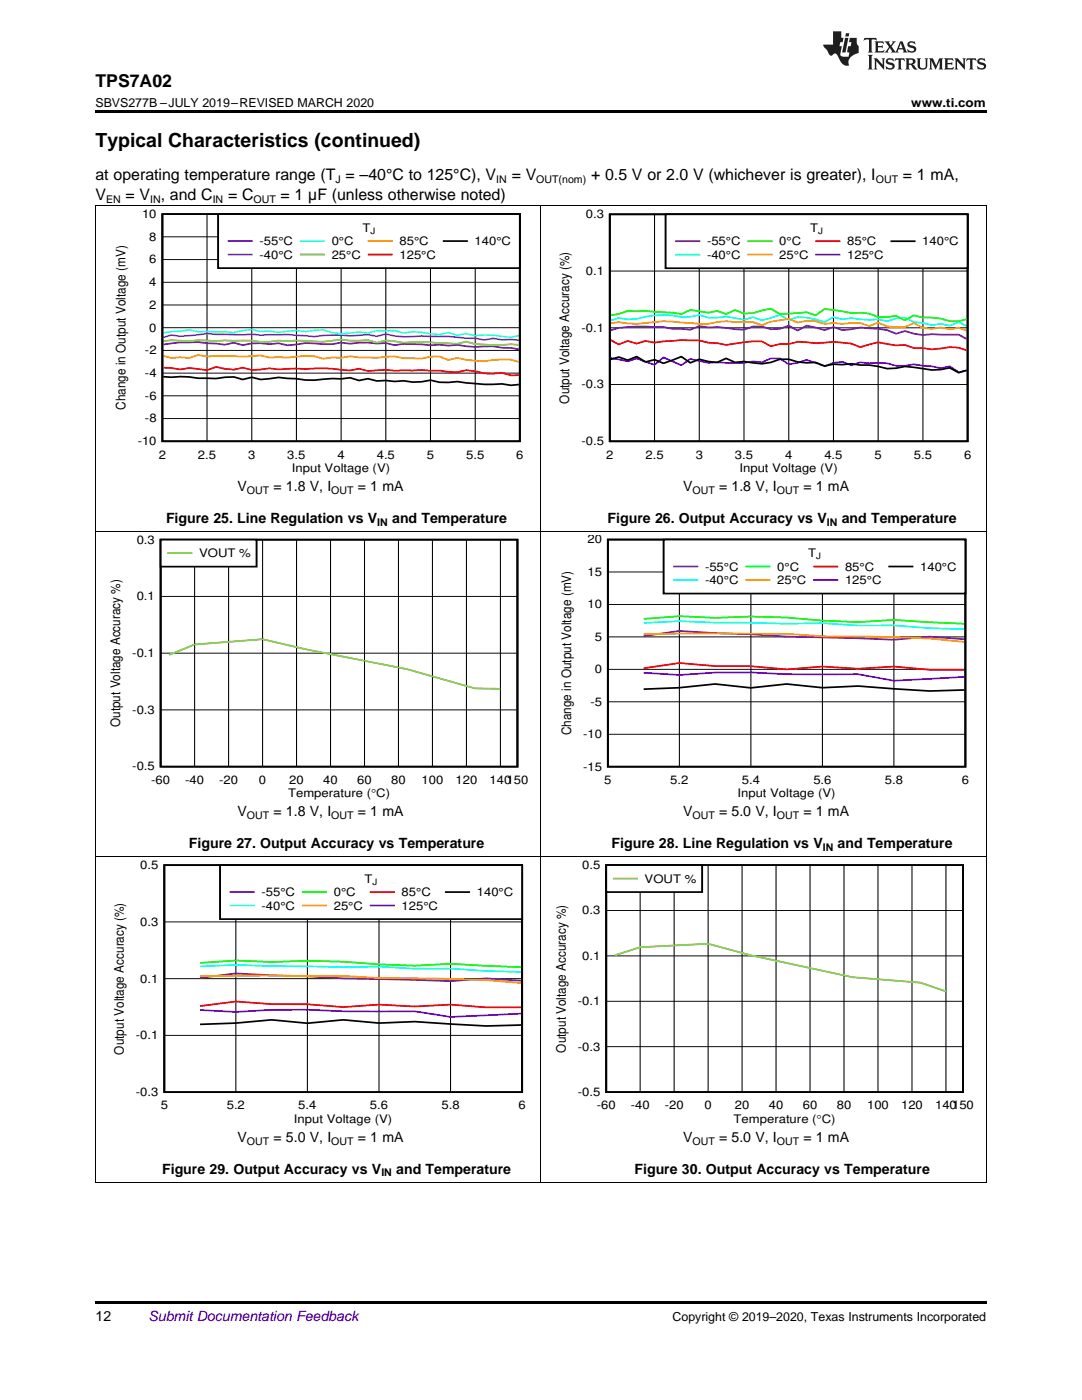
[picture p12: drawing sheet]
<svg xmlns="http://www.w3.org/2000/svg" width="216mm" height="279mm" viewBox="0 0 216 279" stroke-linecap="round" stroke-linejoin="round" font-family="sans-serif">
<defs><g id="words">
<text font-size="3.9" x="19" y="29.3">Typical Characteristics (continued)</text>
<text font-size="3.5" x="19" y="17.3">TPS7A02</text>
<g font-size="3.2">
<text x="19" y="36">at operating temperature range (T = –40°C to 125°C), V</text>
<text x="102.1" y="36">= V</text>
<text x="117.9" y="36">+ 0.5 V or 2.0 V (whichever is greater), I</text>
<text x="180.2" y="36">= 1 mA,</text>
<text x="19" y="39.9">V</text>
<text x="25" y="39.9">= V , and C</text>
<text x="45.5" y="39.9">= C</text>
<text x="56" y="39.9">= 1 µF (unless otherwise noted)</text>
</g>
<g font-size="2.8">
<text x="47.4" y="98">V</text>
<text x="54.6" y="98">= 1.8 V, I</text>
<text x="71.4" y="98">= 1 mA</text>
<text x="136.3" y="98">V</text>
<text x="143.5" y="98">= 1.8 V, I</text>
<text x="160.3" y="98">= 1 mA</text>
<text x="33.1" y="104.3">Figure 25. Line Regulation vs V</text>
<text x="78.2" y="104.3">and Temperature</text>
<text x="121.2" y="104.3">Figure 26. Output Accuracy vs V</text>
<text x="168" y="104.3">and Temperature</text>
<text x="47.4" y="162.9">V</text>
<text x="54.6" y="162.9">= 1.8 V, I</text>
<text x="71.4" y="162.9">= 1 mA</text>
<text x="136.3" y="162.9">V</text>
<text x="143.5" y="162.9">= 5.0 V, I</text>
<text x="160.3" y="162.9">= 1 mA</text>
<text x="37.7" y="169.3">Figure 27. Output Accuracy vs Temperature</text>
<text x="122" y="169.3">Figure 28. Line Regulation vs V</text>
<text x="167.1" y="169.3">and Temperature</text>
<text x="47.4" y="227.9">V</text>
<text x="54.6" y="227.9">= 5.0 V, I</text>
<text x="71.4" y="227.9">= 1 mA</text>
<text x="136.3" y="227.9">V</text>
<text x="143.5" y="227.9">= 5.0 V, I</text>
<text x="160.3" y="227.9">= 1 mA</text>
<text x="32.3" y="234.2">Figure 29. Output Accuracy vs V</text>
<text x="79.1" y="234.2">and Temperature</text>
<text x="126.6" y="234.2">Figure 30. Output Accuracy vs Temperature</text>
<text x="19" y="263.6">12</text>
</g>
<text font-size="2.8" fill="#0000c8" x="29.6" y="263.6">Submit Documentation Feedback</text>
<g font-size="2.6">
<text x="25" y="81.8" transform="rotate(-90 25 81.8)">Change in Output Voltage (mV)</text>
<text x="113.6" y="80.6" transform="rotate(-90 113.6 80.6)">Output Voltage Accuracy (%)</text>
<text x="24" y="145.1" transform="rotate(-90 24 145.1)">Output Voltage Accuracy %)</text>
<text x="113.9" y="146.7" transform="rotate(-90 113.9 146.7)">Change in Output Voltage (mV)</text>
<text x="24.7" y="210.5" transform="rotate(-90 24.7 210.5)">Output Voltage Accuracy (%)</text>
<text x="112.9" y="210.1" transform="rotate(-90 112.9 210.1)">Output Voltage Accuracy %)</text>
</g>
<g font-size="2.5">
<text x="19" y="21.4">SBVS277B –JULY 2019–REVISED MARCH 2020</text>
<text x="181.8" y="21.4">www.ti.com</text>
<text x="134.2" y="263.6">Copyright © 2019–2020, Texas Instruments Incorporated</text>
</g>
<g font-size="2.3">
<text x="28.3" y="43.5">10</text>
<text x="72.3" y="46.3">T</text>
<text x="116.9" y="43.5">0.3</text>
<text x="161.6" y="46.3">T</text>
<text x="29.8" y="52.6">6</text>
<text x="29.8" y="48">8</text>
<text x="51.8" y="48.9">-55°C</text>
<text x="51.8" y="51.6">-40°C</text>
<text x="66.2" y="48.9">0°C</text>
<text x="66.2" y="51.6">25°C</text>
<text x="79.7" y="48.9">85°C</text>
<text x="79.7" y="51.6">125°C</text>
<text x="94.7" y="48.9">140°C</text>
<text x="141.1" y="49">-55°C</text>
<text x="141.1" y="51.7">-40°C</text>
<text x="155.5" y="49">0°C</text>
<text x="155.5" y="51.7">25°C</text>
<text x="169" y="49">85°C</text>
<text x="169" y="51.7">125°C</text>
<text x="184" y="49">140°C</text>
<text x="29.8" y="57.1">4</text>
<text x="116.9" y="54.9">0.1</text>
<text x="29.8" y="61.6">2</text>
<text x="28.9" y="70.7">-2</text>
<text x="29.8" y="66.2">0</text>
<text x="116" y="66.2">-0.1</text>
<text x="28.9" y="75.2">-4</text>
<text x="116" y="77.5">-0.3</text>
<text x="28.9" y="79.8">-6</text>
<text x="27.5" y="88.8">-10</text>
<text x="28.9" y="84.3">-8</text>
<text x="116" y="88.8">-0.5</text>
<text x="31.7" y="91.5">2</text>
<text x="39.5" y="91.5">2.5</text>
<text x="49.5" y="91.5">3</text>
<text x="57.3" y="91.5">3.5</text>
<text x="58.3" y="94.2">Input Voltage (V)</text>
<text x="67.4" y="91.5">4</text>
<text x="75.2" y="91.5">4.5</text>
<text x="85.2" y="91.5">5</text>
<text x="93" y="91.5">5.5</text>
<text x="103" y="91.5">6</text>
<text x="121" y="91.5">2</text>
<text x="128.8" y="91.5">2.5</text>
<text x="138.8" y="91.5">3</text>
<text x="146.6" y="91.5">3.5</text>
<text x="147.6" y="94.2">Input Voltage (V)</text>
<text x="156.7" y="91.5">4</text>
<text x="164.5" y="91.5">4.5</text>
<text x="174.5" y="91.5">5</text>
<text x="182.3" y="91.5">5.5</text>
<text x="192.4" y="91.5">6</text>
<text x="27.3" y="108.5">0.3</text>
<text x="39.7" y="111.2">VOUT %</text>
<text x="117.2" y="108.5">20</text>
<text x="140.7" y="113.9">-55°C</text>
<text x="155.1" y="113.9">0°C</text>
<text x="161.2" y="111.2">T</text>
<text x="168.6" y="113.9">85°C</text>
<text x="183.6" y="113.9">140°C</text>
<text x="27.3" y="119.8">0.1</text>
<text x="117.2" y="114.9">15</text>
<text x="140.7" y="116.6">-40°C</text>
<text x="155.1" y="116.6">25°C</text>
<text x="168.6" y="116.6">125°C</text>
<text x="117.2" y="121.4">10</text>
<text x="26.4" y="131.1">-0.1</text>
<text x="118.7" y="127.9">5</text>
<text x="118.7" y="134.4">0</text>
<text x="26.4" y="142.4">-0.3</text>
<text x="117.8" y="140.8">-5</text>
<text x="116.4" y="147.3">-10</text>
<text x="26.4" y="153.8">-0.5</text>
<text x="116.4" y="153.8">-15</text>
<text x="30.2" y="156.5">-60</text>
<text x="37" y="156.5">-40</text>
<text x="43.7" y="156.5">-20</text>
<text x="51.7" y="156.5">0</text>
<text x="57.5" y="159.1">Temperature (qC)</text>
<text x="57.7" y="156.5">20</text>
<text x="64.5" y="156.5">40</text>
<text x="71.3" y="156.5">60</text>
<text x="78.1" y="156.5">80</text>
<text x="84.1" y="156.5">100</text>
<text x="90.9" y="156.5">120</text>
<text x="97.7" y="156.5">140150</text>
<text x="120.6" y="156.5">5</text>
<text x="133.8" y="156.5">5.2</text>
<text x="147.2" y="159.1">Input Voltage (V)</text>
<text x="148" y="156.5">5.4</text>
<text x="162.3" y="156.5">5.6</text>
<text x="176.6" y="156.5">5.8</text>
<text x="191.9" y="156.5">6</text>
<text x="28" y="173.4">0.5</text>
<text x="116.2" y="173.4">0.5</text>
<text x="52.2" y="178.9">-55°C</text>
<text x="66.6" y="178.9">0°C</text>
<text x="72.7" y="176.2">T</text>
<text x="80.1" y="178.9">85°C</text>
<text x="95.1" y="178.9">140°C</text>
<text x="128.6" y="176.2">VOUT %</text>
<text x="28" y="184.8">0.3</text>
<text x="52.2" y="181.5">-40°C</text>
<text x="66.6" y="181.5">25°C</text>
<text x="80.1" y="181.5">125°C</text>
<text x="116.2" y="182.5">0.3</text>
<text x="116.2" y="191.5">0.1</text>
<text x="28" y="196.1">0.1</text>
<text x="115.3" y="200.6">-0.1</text>
<text x="27.1" y="207.4">-0.1</text>
<text x="115.3" y="209.7">-0.3</text>
<text x="27.1" y="218.7">-0.3</text>
<text x="32.1" y="221.4">5</text>
<text x="45.2" y="221.4">5.2</text>
<text x="59.5" y="221.4">5.4</text>
<text x="73.8" y="221.4">5.6</text>
<text x="88.1" y="221.4">5.8</text>
<text x="103.5" y="221.4">6</text>
<text x="115.3" y="218.7">-0.5</text>
<text x="119.1" y="221.4">-60</text>
<text x="125.9" y="221.4">-40</text>
<text x="132.6" y="221.4">-20</text>
<text x="140.6" y="221.4">0</text>
<text x="146.6" y="221.4">20</text>
<text x="153.4" y="221.4">40</text>
<text x="160.2" y="221.4">60</text>
<text x="167" y="221.4">80</text>
<text x="173" y="221.4">100</text>
<text x="179.8" y="221.4">120</text>
<text x="186.6" y="221.4">140150</text>
<text x="58.7" y="224.1">Input Voltage (V)</text>
<text x="146.4" y="224.1">Temperature (qC)</text>
</g>
<g font-size="2.1">
<text x="21.2" y="40.5">EN</text>
<text x="30" y="40.5">IN</text>
<text x="42.4" y="40.5">IN</text>
<text x="50.6" y="40.5">OUT</text>
<text x="67" y="36.6">J</text>
<text x="99" y="36.6">IN</text>
<text x="107" y="36.6">OUT(nom)</text>
<text x="174.8" y="36.6">OUT</text>
<text x="49.3" y="98.5">OUT</text>
<text x="66.1" y="98.5">OUT</text>
<text x="138.2" y="98.5">OUT</text>
<text x="155" y="98.5">OUT</text>
<text x="75.3" y="104.9">IN</text>
<text x="165" y="104.9">IN</text>
<text x="49.3" y="163.5">OUT</text>
<text x="66.1" y="163.5">OUT</text>
<text x="138.2" y="163.5">OUT</text>
<text x="155" y="163.5">OUT</text>
<text x="164.2" y="169.8">IN</text>
<text x="49.3" y="228.4">OUT</text>
<text x="66.1" y="228.4">OUT</text>
<text x="138.2" y="228.4">OUT</text>
<text x="155" y="228.4">OUT</text>
<text x="76.1" y="234.8">IN</text>
</g>
<g font-size="1.8">
<text x="73.9" y="46.7">J</text>
<text x="163.2" y="46.7">J</text>
<text x="162.8" y="111.6">J</text>
<text x="74.3" y="176.6">J</text>
</g>
</g></defs>
<path d="M19 235.9l.2 .1zM196.7 235.9l.1 .1zM19 259.7h177.8v.5h-177.8z" fill="#000"/>
<path d="M19.1 171v65M47.1 172.7v45.3M61.3 172.7v45.3M75.6 172.7v45.3M89.9 172.7v45.3M107.9 171v65M196.8 171v65M32.8 195.3h71.4M32.8 184h71.4M32.8 206.6h71.4M19 235.9h177.8" fill="none" stroke="#000" stroke-width=".2"/>
<path d="M32.8 172.7h71.4v45.3h-71.4zM39.9 204.4l7.2-.2 7.1-.7 7.1 .7 7.2-.7 7.1 .7 7.2-.3 14.2 .9 7-.2" fill="none" stroke="#000" stroke-width=".36"/>
<path d="M39.9 195.2l7.2-.9 21.4 1 21.4 .5 7.1-.5 7 .4" fill="none" stroke="#800080" stroke-width=".36"/>
<path d="M39.9 192.9l7.2-.3 7.1 .2 14.3 .2 7.1-.1 7.2 .4h7.1l7.1 .5 7 .2" fill="none" stroke="#0ff" stroke-width=".36"/>
<path d="M39.9 192.2l7.2-.5 7.1 .3 7.1-.2 7.2 .1 7.1 .6 7.2 .2 7.1-.4 14.1 .7" fill="none" stroke="#0f0" stroke-width=".36"/>
<path d="M39.9 194.8h28.6l7.1 .4a293 293 0 0 1 28.4 1" fill="none" stroke="#f90" stroke-width=".36"/>
<path d="M39.9 200.8l7.2-.9 7.1 .5h7.1l7.2 .6 7.1-.5 7.2 .4 7.1-.4 7.1 .6h7" fill="none" stroke="#f00" stroke-width=".36"/>
<path d="M39.9 201.6l7.2 .4 7.1-.5h7.1l7.2 .3h14.3l7.1 1.2 14.1-.7" fill="none" stroke="#50f" stroke-width=".36"/>
<path d="M43.9 172.7h60.3v10.7h-60.3z" fill-rule="evenodd" fill="#fff"/>
<path d="M43.9 172.7h60.3v10.7h-60.3zM89 178h4.6M121 172.6h71.1v45.3h-71.1z" fill="none" stroke="#000" stroke-width=".36"/>
<path d="M46 178h4.6" fill="none" stroke="#800080" stroke-width=".36"/>
<path d="M46 180.7h4.6" fill="none" stroke="#0ff" stroke-width=".36"/>
<path d="M60.4 178h4.7" fill="none" stroke="#0f0" stroke-width=".36"/>
<path d="M60.4 180.7h4.7" fill="none" stroke="#f90" stroke-width=".36"/>
<path d="M74 178h4.6" fill="none" stroke="#f00" stroke-width=".36"/>
<path d="M74 180.7h4.6" fill="none" stroke="#50f" stroke-width=".36"/>
<g fill="none" stroke="#000" stroke-width=".2">
<path d="M127.7 172.6v45.4M134.5 172.6v45.4M141.3 172.6v45.4M148.1 172.6v45.4M154.9 172.6v45.4M161.6 172.6v45.4M168.4 172.6v45.4M175.2 172.6v45.4M182 172.6v45.4M188.8 172.6v45.4M121 199.8h71.2M121 190.8h71.2"/>
<path d="M121 181.7h71.2M121 208.9h71.2"/>
</g>
<path d="M122.6 190.7l5.1-1.7 13.6-.6 8.5 2.2 20.3 4.4 13.6 1.1 5.1 1.8" fill="none" stroke="#9c0" stroke-width=".36"/>
<path d="M121 172.6h19.1v5.4h-19.1z" fill-rule="evenodd" fill="#fff"/>
<path d="M32.1 107.7h71.1v45.3h-71.1zM121 172.6h19.1v5.4h-19.1z" fill="none" stroke="#000" stroke-width=".36"/>
<path d="M33.7 130.7l5.1-2.1 13.6-1 8.5 1.9 20.3 4 13.6 3.9 5.1 .1M122.5 175.3h4.6" fill="none" stroke="#9c0" stroke-width=".36"/>
<g fill="none" stroke="#000" stroke-width=".2">
<path d="M19.1 106v65M32.1 119h71.2M38.8 107.7v45.3M45.6 107.7v45.3M52.4 107.7v45.3M59.2 107.7v45.3M66 107.7v45.3M72.7 107.7v45.3M79.5 107.7v45.3M86.3 107.7v45.3M93.1 107.7v45.3M99.9 107.7v45.3"/>
<path d="M107.9 106v65M196.8 106v65M32.1 130.4h71.2M32.1 141.7h71.2M19 171h177.8"/>
</g>
<path d="M32.1 107.7h19.1v5.4h-19.1z" fill-rule="evenodd" fill="#fff"/>
<path d="M32.1 107.7h19.1v5.4h-19.1zM121.3 107.7h71.3v45.3h-71.3zM128.4 137.5l7.2-.3 7.1-.7 7.1 .8 7.2-.8 7.1 .7 7.1-.3 14.3 1 6.9-.2" fill="none" stroke="#000" stroke-width=".36"/>
<path d="M33.6 110.4h4.6" fill="none" stroke="#9c0" stroke-width=".36"/>
<path d="M121.3 114.2h71.3M135.6 107.7v45.3M149.8 107.7v45.3M164.1 107.7v45.3M178.4 107.7v45.3M121.3 133.6h71.3M121.3 127.1h71.3M121.3 120.6h71.3M121.3 146.5h71.3M121.3 140.1h71.3" fill="none" stroke="#000" stroke-width=".2"/>
<path d="M128.4 126.9l7.2-1 21.4 1.1 21.4 .7 7.1-.7 6.9 .6" fill="none" stroke="#800080" stroke-width=".36"/>
<path d="M128.4 124.3l7.2-.3 7.1 .3 14.3 .2 7.1-.1 7.1 .4h7.2l7.1 .6 6.9 .2" fill="none" stroke="#0ff" stroke-width=".36"/>
<path d="M128.4 123.5l7.2-.5 7.1 .3 7.1-.3 7.2 .2 7.1 .7 7.1 .3 7.2-.5 14 .8" fill="none" stroke="#0f0" stroke-width=".36"/>
<path d="M128.4 126.6l14.3-.2 14.3 .1 7.1 .5 14.3 .2 7.1 .2 6.9 .7" fill="none" stroke="#f90" stroke-width=".36"/>
<path d="M128.4 133.4l7.2-1.1 7.1 .6 7.1 .1 7.2 .6 7.1-.6 7.1 .5 7.2-.5 7.1 .7h6.9" fill="none" stroke="#f00" stroke-width=".36"/>
<path d="M128.4 134.3l7.2 .4 7.1-.5h7.1l7.2 .4h14.2l7.2 1.2 14-.7" fill="none" stroke="#50f" stroke-width=".36"/>
<path d="M132.4 107.7h60.2v10.8h-60.2z" fill-rule="evenodd" fill="#fff"/>
<path d="M32.4 42.7h71.3v45.4h-71.3zM32.6 75.2l1.6 .1 1.8-.1 3.5 .3h3.6l3.6-.3 1.7 .5 1.8-.4 1.8 .4 3.6-.4 5.3 .5 1.8 .1 3.6-.4 1.8 .1 1.8-.2 1.7 .5 1.8-.3 1.8 .4 1.8-.1 1.8 .2 1.7-.1 1.8 .3 1.8-.1 1.8-.3 1.8 .4 3.5-.1 1.8 .2a32.9 32.9 0 0 0 7.2 .2l1.8 .3 1.5-.2M132.4 107.7h60.2v10.8h-60.2zM177.4 113.1h4.7" fill="none" stroke="#000" stroke-width=".36"/>
<path d="M32.6 68.8a42.1 42.1 0 0 1 12.3 0l1.8-.4 1.7 .5 1.8-.4h1.8l1.8 .2 1.8-.2 1.8 .4 3.5-.4 5.4 .2 1.8-.3 1.8 .2 3.5-.2 1.8 .2 1.8-.1 1.8 .4 1.7-.3 5.4 .3 1.8-.1 1.8 .2 1.7-.2a23.2 23.2 0 0 0 7.2 .3l5.1 .6M134.5 113.1h4.6" fill="none" stroke="#800080" stroke-width=".36"/>
<path d="M134.5 115.7h4.6" fill="none" stroke="#0ff" stroke-width=".36"/>
<path d="M148.9 113.1h4.7" fill="none" stroke="#0f0" stroke-width=".36"/>
<path d="M32.6 71l1.6 .5 1.8-.2 1.8 .2 1.7-.7 1.8 .3 3.6-.1a32.4 32.4 0 0 0 7.1-.1l1.8 .5h3.6l3.5-.4 1.8 .1 1.8 .5 1.8-.2h1.8l1.8-.3a39.4 39.4 0 0 0 8.9 0l1.7 .4 3.6 .1 1.8-.4 1.8-.1 1.8 .7 1.7-.4 1.8 .4 3.6 .3 1.8-.3h3.6l1.5 .4M148.9 115.7h4.7" fill="none" stroke="#f90" stroke-width=".36"/>
<path d="M32.6 73.4h1.6l1.8 .3 1.8-.3 3.5 .5 1.8-.7 1.8 .4 1.8 .2 1.7-.4 1.8 .4 3.6-.3 1.8 .2 3.6-.2 1.7 .1a36.1 36.1 0 0 1 9 .4l1.7-.4 1.8 .4 3.6-.2 1.8 .2 5.3-.2 3.6 .2 3.5 .3 1.8-.4 1.8 .2 1.8 .4 1.8 .1 1.8-.2 1.8 .5h1.5M162.5 113.1h4.6" fill="none" stroke="#f00" stroke-width=".36"/>
<path d="M162.5 115.7h4.6" fill="none" stroke="#50f" stroke-width=".36"/>
<g fill="none" stroke="#000" stroke-width=".2">
<path d="M19.1 41.1v65M32.4 56.3h71.3M32.4 51.8h71.3M32.4 47.3h71.3M41.3 42.7v45.4M50.2 42.7v45.4M59.2 42.7v45.4M68.1 42.7v45.4M77 42.7v45.4M85.9 42.7v45.4M94.8 42.7v45.4M107.9 41.1v65"/>
<path d="M196.8 41.1v65M32.4 79h71.3M32.4 74.5h71.3M32.4 69.9h71.3M32.4 65.4h71.3M32.4 60.9h71.3M32.4 83.5h71.3M19 106h177.8"/>
</g>
<path d="M32.6 67.3l1.6-.4 1.8 .2 5.3-.5 7.1 .2 1.8-.1 1.8 .2 5.4-.1 5.3 .4a25.4 25.4 0 0 1 7.2-.1l3.5-.3 1.8 .3 1.8-.4a18 18 0 0 0 7.1 .4h1.8a36.1 36.1 0 0 1 7.1 .4h1.8l1.8 .4 1.8-.4 1.8 .3h1.8l1.5 .1" fill="none" stroke="#36f" stroke-width=".36"/>
<path d="M32.6 66.4l5.2-.6 1.7 .4h5.4l1.8 .2 3.5-.6 1.8 .4 1.8-.1 1.8 .2 3.6-.3 1.7 .2 3.6-.4 1.8 .6 1.8 .2 3.5-.3 1.8 .2 1.8-.5h3.6l1.7 .5 1.8-.3 5.4 .6 1.8-.4 1.7 .5 1.8-.3 1.8 .4 3.6-.1 3.6 .4 1.5-.3" fill="none" stroke="#3cc" stroke-width=".36"/>
<path d="M32.6 68.1l1.6-.2 3.6 .2 1.7-.2 3.6 .2 1.8-.2 5.3 .1 1.8 .2h1.8l1.8-.2 1.8 .1 1.8-.1a36.8 36.8 0 0 0 8.9-.2l1.8 .2 3.5-.1 1.8 .5 1.8-.5 3.5 .5 3.6-.1 7.1 .3 1.8-.4 1.8 .5a34.6 34.6 0 0 0 7.2 0l1.5 .1" fill="none" stroke="#9c0" stroke-width=".36"/>
<path d="M43.5 42.7h60.2v10.8h-60.2z" fill-rule="evenodd" fill="#fff"/>
<path d="M43.5 42.7h60.2v10.8h-60.2zM88.5 48.1h4.7M121.7 42.8h71.4v45.3h-71.4zM121.9 71.7l1.6-.4 1.8 .6 1.7-.7 1.8 1 1.8-.4 1.8 .7 3.6-1.3 1.7 1.2 1.8-.7 1.8 .4 1.8 .2 1.8-.8 1.8 .8 1.8-.2 3.5 .5 1.8-.3 1.8-.6h1.8l1.8 .5 1.7 .2 1.8-.1 1.8 .7 1.8-.3 1.8 .1 1.8-.2 1.8 .3h1.7l3.6 .7 1.8-.1 1.8-.4 5.3 .7h1.8l1.8-.4 1.8 1 1.6-.5" fill="none" stroke="#000" stroke-width=".36"/>
<path d="M45.6 48.1h4.6M121.9 65.9a23.1 23.1 0 0 1 8.7-.6h1.8l1.8 .3 3.5 .2 1.8-.7 1.8 .3 1.8-.1 5.4 .5 1.7-.6h1.8l1.8 .5 1.8-.1 1.8-.6 1.8 1 1.7-1 3.6 .9 1.8-.6 1.8 .6 3.6-.5 5.3 .5 1.8 .7 1.8-.5 1.8 .5 1.8 .3 1.7-.2 5.4 .1 1.6 .8" fill="none" stroke="#800080" stroke-width=".36"/>
<path d="M45.6 50.8h4.6" fill="none" stroke="#36f" stroke-width=".36"/>
<path d="M60 48.1h4.7" fill="none" stroke="#3cc" stroke-width=".36"/>
<path d="M60 50.8h4.7" fill="none" stroke="#9c0" stroke-width=".36"/>
<path d="M73.6 48.1h4.6M121.9 64.5l1.6-.2a18.2 18.2 0 0 0 7.1 0 34.7 34.7 0 0 1 7.1 .2l3.6 .1 3.6-.5 1.8 .2 1.8-.1 1.7 .1 1.8 .6 1.8-.7 3.6-.5 1.8 .7 1.7-.4 1.8 .1 1.8 .5 1.8-.1 1.8 .1 3.6-.1 1.7 .6 1.8-.7 1.8 .8 1.8 .1h1.8l1.8-.8 1.8 .9 1.7 .2 1.8-.2 1.8 .3 1.8-.3 1.6 .6" fill="none" stroke="#f90" stroke-width=".36"/>
<path d="M73.6 50.8h4.6M121.9 67.9l1.6 .8 1.8-.7 1.7 .6 1.8-.6 1.8 .4 1.8-.3a36.7 36.7 0 0 1 7.1-.2l1.8 .5 1.8 .1 1.8 .3a37 37 0 0 1 7.1-.7l1.8 1 1.8-.4h1.8l1.8-.5 3.5 .3 3.6-.3 3.6 .4 1.8 .7 3.5-1 3.6 .6 1.8-.1 1.8 .7h1.8l1.7 .2 3.6-.4 1.8 .1 1.6 .5" fill="none" stroke="#f00" stroke-width=".36"/>
<path d="M121.7 54.1h71.4M130.6 42.8v45.3M139.5 42.8v45.3M148.5 42.8v45.3M157.4 42.8v45.3M166.3 42.8v45.3M175.2 42.8v45.3M184.2 42.8v45.3M121.7 76.7h71.4M121.7 65.4h71.4" fill="none" stroke="#000" stroke-width=".2"/>
<path d="M121.9 64l1.6-.5 1.8 .2h1.7a17.1 17.1 0 0 1 9-.4l1.7-.1 1.8-.3 1.8 .5 3.6-.2 3.6 .6 1.7-.5 1.8 .6 3.6-1 1.8 .9 1.8-.5 1.7 .1 3.6 .9 1.8-1 1.8 .4 1.8-.2 3.5 .3 1.8-.1 1.8 .4 1.8-.5 1.8-.2 1.8 .9 1.8 .2 1.7 .4 1.8-.3 1.8 .4 1.8-.7 1.6 .8" fill="none" stroke="#0ff" stroke-width=".36"/>
<path d="M121.9 62.9l1.6-.2 1.8-.7h3.5l5.4 .4 1.8 .3 1.7-.8 3.6 .5 1.8-.4 1.8 .7 1.8-.8 1.8 .7 1.7-.1 3.6-.9 1.8 1.1 5.3-.4 1.8 .6 1.8-1.2 5.4 .8 1.8-.1 1.7 .2 1.8 .7h1.8l1.8-.3 1.8 .9 1.8-1 1.8 .5 3.5 .2 1.8 .5h1.8l1.6-.4" fill="none" stroke="#0f0" stroke-width=".36"/>
<path d="M121.9 71.5l3.4 .6 1.7-.6 3.6 1.3 1.8-1.5 3.6 1.6 1.7-1.3 3.6 .8 1.8-.1a33 33 0 0 0 7.1-.2l1.8 .2 1.8-.8h1.8l1.8 1.2 1.8-.3 1.7-.6 3.6 1.3 1.8-.7 1.8-.2 1.8 .7 1.8-.6 1.7 .2 1.8-.1 1.8 .1 1.8 .5h1.8l1.8-.3 3.5 .4 1.8 .4 1.8-.4 1.8 1.2 1.6-.4" fill="none" stroke="#50f" stroke-width=".36"/>
<path d="M132.8 42.8h60.3v10.7h-60.3z" fill-rule="evenodd" fill="#fff"/>
<path d="M132.8 42.8h60.3v10.7h-60.3zM177.9 48.1h4.6" fill="none" stroke="#000" stroke-width=".36"/>
<path d="M134.9 48.1h4.6" fill="none" stroke="#800080" stroke-width=".36"/>
<path d="M134.9 50.8h4.6" fill="none" stroke="#0ff" stroke-width=".36"/>
<path d="M149.3 48.1h4.7" fill="none" stroke="#0f0" stroke-width=".36"/>
<path d="M149.3 50.8h4.7" fill="none" stroke="#f90" stroke-width=".36"/>
<path d="M162.9 48.1h4.6" fill="none" stroke="#f00" stroke-width=".36"/>
<path d="M162.9 50.8h4.6" fill="none" stroke="#50f" stroke-width=".36"/>
<path d="M19 41.1h177.8" fill="none" stroke="#000" stroke-width=".2"/>
<path d="M19 22h177.8v.5h-177.8z" fill="#000"/>
<g fill="#231f20">
<path d="M172.5 7.6l-.1 .5 .4-.2h.6v.1v2.1l-.2 .4h.9l-.2-.4v-2.1l.1-.1h.5l.5 .2-.2-.5zM174.5 8.3l.2 .3v1.5l-.2 .4h1.8l.2-.6a1.04 1.04 0 0 1-1.3 .2v-.7h.6l.3 .2v-.6l-.3 .2h-.6v-.6l.8-.1 .4 .3-.2-.5zM176.5 8.3l.9 1.1-.9 1.1h.8l-.2-.2 .4-.7 .5 .7-.2 .2h1.5l-.2-.2 .2-.4h.9l.1 .4-.2 .2h1l-.3-.3-.7-1.9h-.5l-.9 2-.8-1 .9-1h-.8l.1 .3-.4 .5-.3-.6 .1-.2zM179.7 8.6l.4 1h-.7zM181.3 8.4a.63 .63 0 0 0-.2 .7 .63 .63 0 0 0 .6 .4l.6 .2 .1 .2a.75 .75 0 0 1-.7 .4 .75 .75 0 0 1-.6-.5l.1 .7 .1-.1a1.11 1.11 0 0 0 1.5-.6 1.13 1.13 0 0 0-1.2-.8l-.1-.4a1.04 1.04 0 0 1 1.2 .2l-.2-.5-.2 .1-.4-.2zM173.2 10.9l.2 .4v2.2l-.2 .4h1l-.3-.4v-2.2l.3-.4zM174.3 11.6l.3 .4v1.5l-.3 .4h.8l-.2-.4v-1.3l1.5 1.7v-1.9l.2-.4h-.7l.2 .4v.9l-1.1-1.3zM177 11.8a.62 .62 0 0 0-.2 .7 .62 .62 0 0 0 .6 .4l.6 .1 .1 .3a.76 .76 0 0 1-.7 .3 .76 .76 0 0 1-.7-.4l.2 .7 .1-.1a1.11 1.11 0 0 0 1.5-.6 1.13 1.13 0 0 0-1.2-.8l-.1-.4a1.04 1.04 0 0 1 1.2 .2l-.2-.6-.2 .1-.5-.1zM178.7 11.6l-.2 .6a.61 .61 0 0 1 .8-.3v1.6l-.2 .4h.9l-.2-.4v-1.6a.63 .63 0 0 1 .7 .3l-.1-.6zM180.6 11.6l.3 .4v1.5l-.3 .4h1l-.2-.2-.1-.8 .6 .2a.76 .76 0 0 0 1.2 .7l-1-1a.58 .58 0 0 0 .6-.5 .58 .58 0 0 0-.5-.6zM181.4 11.9h.1a.45 .45 0 0 1 .5 .1 .45 .45 0 0 1 .1 .5l-.8 .2zM182.9 11.6l.2 .2a2.17 2.17 0 0 0 .3 1.9 .99 .99 0 0 0 1.6-.6v-1.1l.2-.4h-.7l.2 .2a1.92 1.92 0 0 1-.2 1.8 .6 .6 0 0 1-.9-.5v-1.1l.2-.4zM185.4 11.6l.2 .4v1.5l-.2 .4h.7l-.2-.4v-1.4l.8 1.8 .8-1.8v1.4l-.2 .4h.9l-.2-.4v-1.5l.2-.4h-.8l-.6 1.5-.6-1.5zM188.4 11.6l.2 .4v1.5l-.2 .4h1.8l.1-.6a1.04 1.04 0 0 1-1.2 .1v-.6h.5l.4 .2v-.6l-.4 .2h-.5v-.7h.8l.3 .3-.1-.6zM190.5 11.6l.2 .4v1.5l-.2 .4h.7l-.2-.4v-1.3l1.5 1.7v-1.9l.2-.4h-.7l.2 .4v.9l-1.1-1.3zM192.9 11.6l-.1 .6a.61 .61 0 0 1 .7-.3l.1 1.6-.3 .4h1l-.3-.4 .1-1.6a.63 .63 0 0 1 .7 .3l-.1-.6zM195.2 11.8a.62 .62 0 0 0-.2 .7 .62 .62 0 0 0 .6 .4l.6 .1 .1 .3a.76 .76 0 0 1-.7 .3 .76 .76 0 0 1-.6-.4l.1 .7 .1-.1a1.11 1.11 0 0 0 1.6-.6 1.13 1.13 0 0 0-1.3-.8l-.1-.4a1.04 1.04 0 0 1 1.2 .2l-.1-.6-.2 .1-.5-.1z"/>
<path d="M166.2 6.3v2.6h-1.9v.4l.8 .9a.91 .91 0 0 0 1 .8 .56 .56 0 0 1 .5-.3 .56 .56 0 0 1 .5 .3l.4 .8a1.53 1.53 0 0 0 1.9 1.2 1.54 1.54 0 0 1 1-2.1l.9-.3v-1.4a1.52 1.52 0 0 1-.4-1.6h-1.3l-.2 .8h.5l-.2 .8h-.5l-.1 1v.2l.4 .1-.2 .8a1.93 1.93 0 0 1-1.6-.3l.3-1.8h-.5l.2-.8h.4l.2-.8h-.4v-1.3zM168.6 7.6l-.6 2.9h.7l.6-2.9zM168.8 6.6l-.1 .7h.6l.2-.7z"/>
</g>
<use href="#words"/>
</svg>
